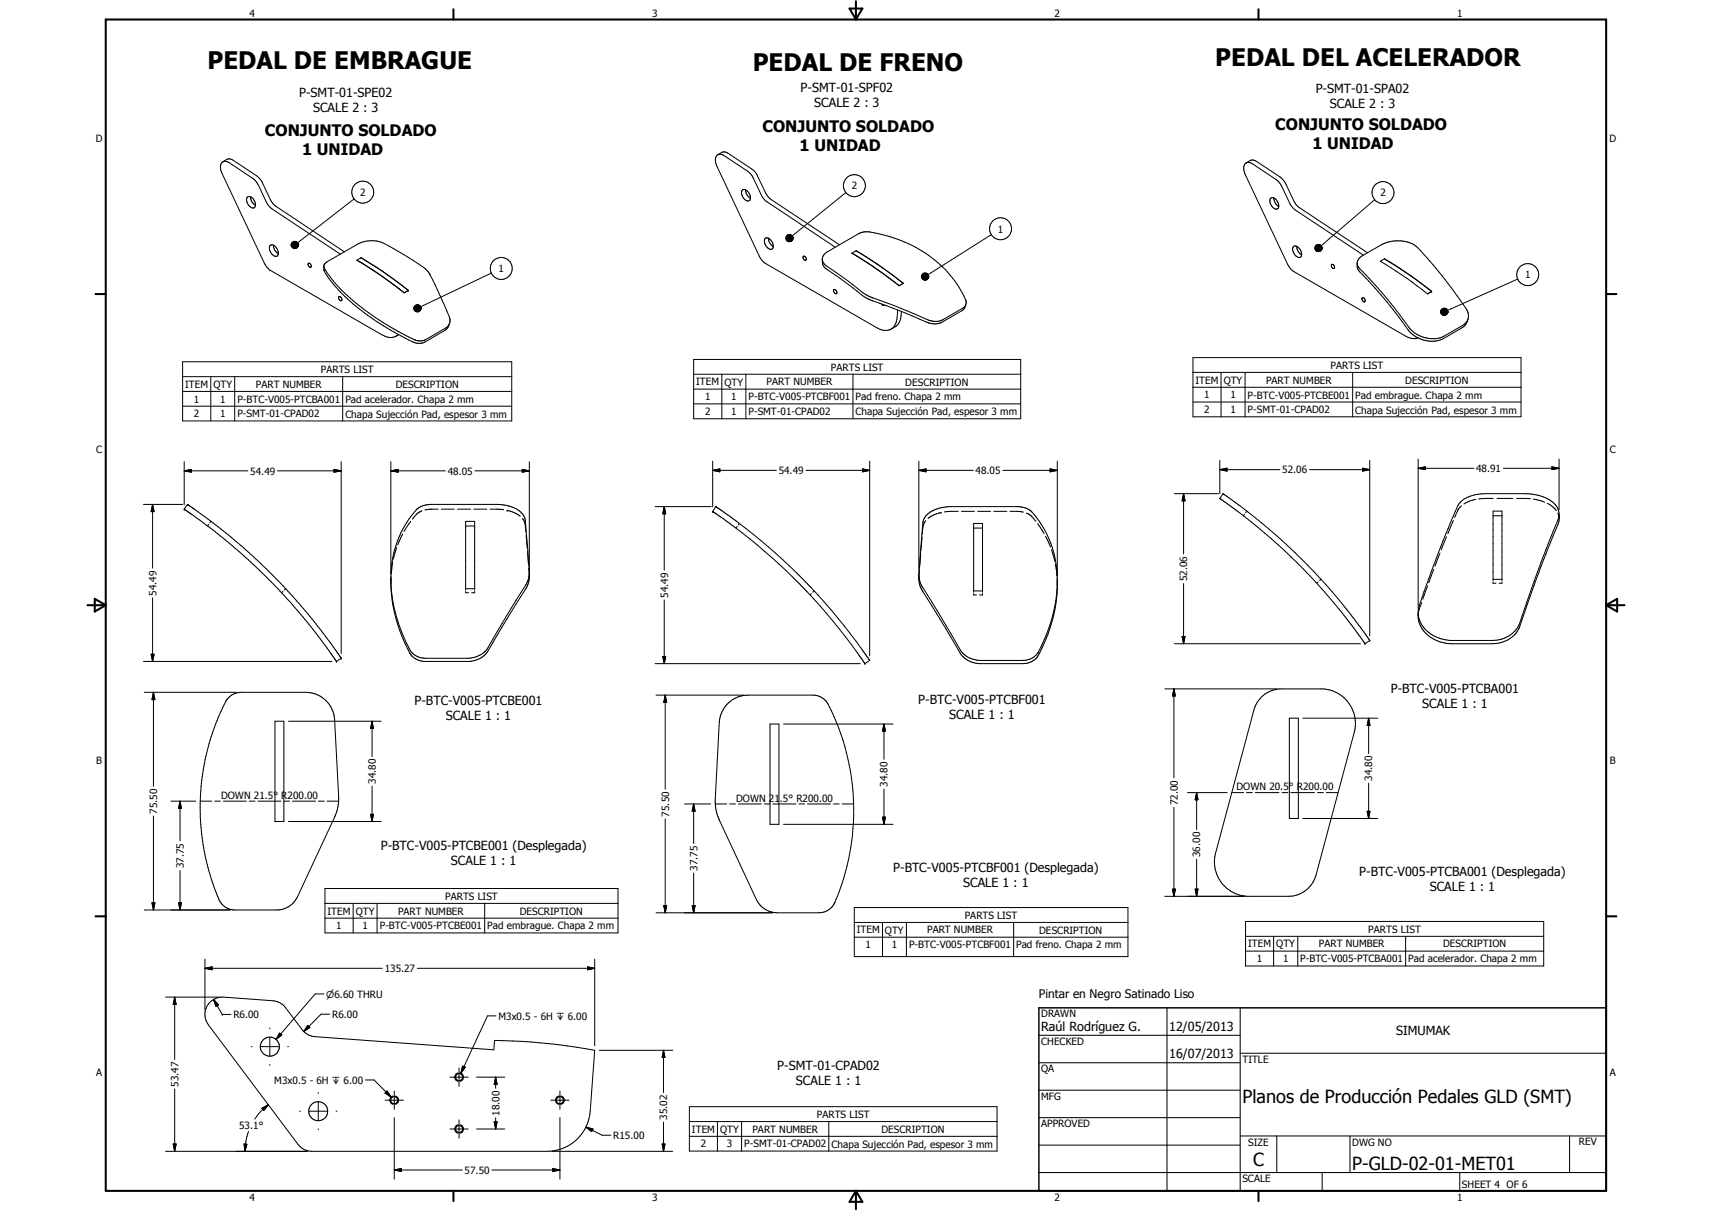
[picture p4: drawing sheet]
<svg xmlns="http://www.w3.org/2000/svg" width="594mm" height="420mm" viewBox="0 0 594 420" stroke-linecap="round" stroke-linejoin="round" font-family="sans-serif">
<defs><g id="words">
<g font-size="8.4">
<text x="72" y="23.9">PEDAL DE EMBRAGUE</text>
<text x="421.7" y="22.9">PEDAL DEL ACELERADOR</text>
<text x="261.2" y="24.5">PEDAL DE FRENO</text>
</g>
<g font-size="6.3">
<text x="431.1" y="382.8">Planos de Producción Pedales GLD (SMT)</text>
<text x="434.8" y="404.7">C</text>
<text x="469.2" y="406">P-GLD-02-01-MET01</text>
</g>
<g font-size="5.5">
<text x="91.9" y="47.2">CONJUNTO SOLDADO</text>
<text x="264.6" y="45.6">CONJUNTO SOLDADO</text>
<text x="442.5" y="45.2">CONJUNTO SOLDADO</text>
<text x="104.8" y="53.8">1 UNIDAD</text>
<text x="277.5" y="52.2">1 UNIDAD</text>
<text x="455.4" y="51.8">1 UNIDAD</text>
</g>
<g font-size="4.4">
<text x="103.8" y="33.5">P-SMT-01-SPE02</text>
<text x="277.8" y="32">P-SMT-01-SPF02</text>
<text x="456.6" y="32.2">P-SMT-01-SPA02</text>
<text x="108.6" y="38.7">SCALE 2 : 3</text>
<text x="282.5" y="37.2">SCALE 2 : 3</text>
<text x="461.5" y="37.4">SCALE 2 : 3</text>
<text x="143.8" y="244.6">P-BTC-V005-PTCBE001</text>
<text x="318.6" y="244.1">P-BTC-V005-PTCBF001</text>
<text x="482.6" y="240.5">P-BTC-V005-PTCBA001</text>
<text x="493.5" y="245.7">SCALE 1 : 1</text>
<text x="154.7" y="249.9">SCALE 1 : 1</text>
<text x="329.4" y="249.4">SCALE 1 : 1</text>
<text x="132.1" y="295">P-BTC-V005-PTCBE001 (Desplegada)</text>
<text x="156.5" y="300.2">SCALE 1 : 1</text>
<text x="309.9" y="302.4">P-BTC-V005-PTCBF001 (Desplegada)</text>
<text x="471.7" y="303.8">P-BTC-V005-PTCBA001 (Desplegada)</text>
<text x="334.2" y="307.6">SCALE 1 : 1</text>
<text x="496.1" y="309.1">SCALE 1 : 1</text>
<text x="361.3" y="357.5">Raúl Rodríguez G.</text>
<text x="405.7" y="357.7">12/05/2013</text>
<text x="484.5" y="359.1">SIMUMAK</text>
<text x="269.7" y="371.2">P-SMT-01-CPAD02</text>
<text x="405.7" y="367.2">16/07/2013</text>
<text x="276.2" y="376.4">SCALE 1 : 1</text>
</g>
<text font-size="4.1" x="360.5" y="346.2">Pintar en Negro Satinado Liso</text>
<g font-size="3.5">
<text x="86.6" y="5.8">4</text>
<text x="226.3" y="5.8">3</text>
<text x="365.9" y="5.8">2</text>
<text x="505.6" y="5.8">1</text>
<text x="33.3" y="49.4">D</text>
<text x="558.5" y="49.4">D</text>
<text x="295.6" y="65.7">2</text>
<text x="125" y="68">2</text>
<text x="479" y="68.2">2</text>
<text x="346.2" y="80.7">1</text>
<text x="173" y="94.4">1</text>
<text x="529.2" y="96.6">1</text>
<text x="111.3" y="129.5">PARTS LIST</text>
<text x="288.3" y="128.6">PARTS LIST</text>
<text x="461.7" y="128">PARTS LIST</text>
<text x="64.3" y="134.5">ITEM</text>
<text x="74" y="134.6">QTY</text>
<text x="88.8" y="134.5">PART NUMBER</text>
<text x="137.3" y="134.6">DESCRIPTION</text>
<text x="241.6" y="133.7">ITEM</text>
<text x="251.4" y="133.8">QTY</text>
<text x="266" y="133.7">PART NUMBER</text>
<text x="314.1" y="133.8">DESCRIPTION</text>
<text x="414.9" y="133.1">ITEM</text>
<text x="424.6" y="133.1">QTY</text>
<text x="439.3" y="133.1">PART NUMBER</text>
<text x="487.6" y="133.1">DESCRIPTION</text>
<text x="67.3" y="139.7">1</text>
<text x="76.4" y="139.7">1</text>
<text x="82.4" y="139.7">P-BTC-V005-PTCBA001</text>
<text x="119.8" y="139.7">Pad acelerador. Chapa 2 mm</text>
<text x="244.7" y="138.9">1</text>
<text x="253.7" y="138.9">1</text>
<text x="253.7" y="144">1</text>
<text x="259.8" y="138.9">P-BTC-V005-PTCBF001</text>
<text x="296.9" y="138.9">Pad freno. Chapa 2 mm</text>
<text x="417.9" y="138.2">1</text>
<text x="417.9" y="143.4">2</text>
<text x="427" y="138.2">1</text>
<text x="427" y="143.3">1</text>
<text x="432.9" y="138.3">P-BTC-V005-PTCBE001</text>
<text x="432.9" y="143.4">P-SMT-01-CPAD02</text>
<text x="470.3" y="138.3">Pad embrague. Chapa 2 mm</text>
<text x="470.3" y="143.5">Chapa Sujección Pad, espesor 3 mm</text>
<text x="67.3" y="144.8">2</text>
<text x="76.4" y="144.8">1</text>
<text x="82.4" y="144.8">P-SMT-01-CPAD02</text>
<text x="119.8" y="144.9">Chapa Sujección Pad, espesor 3 mm</text>
<text x="244.7" y="144">2</text>
<text x="259.8" y="144">P-SMT-01-CPAD02</text>
<text x="296.9" y="144.1">Chapa Sujección Pad, espesor 3 mm</text>
<text x="33.4" y="157.3">C</text>
<text x="558.6" y="157.3">C</text>
<text x="86.9" y="164.6">54.49</text>
<text x="155.4" y="164.6">48.05</text>
<text x="270.2" y="164.5">54.49</text>
<text x="338.5" y="164.5">48.05</text>
<text x="445" y="164.3">52.06</text>
<text x="512.2" y="163.7">48.91</text>
<text x="412" y="201.7" transform="rotate(-90 412 201.7)">52.06</text>
<text x="54.3" y="206.6" transform="rotate(-90 54.3 206.6)">54.49</text>
<text x="231.8" y="207.4" transform="rotate(-90 231.8 207.4)">54.49</text>
<text x="33.4" y="265.2">B</text>
<text x="558.6" y="265.2">B</text>
<text x="130.4" y="271.9" transform="rotate(-90 130.4 271.9)">34.80</text>
<text x="308" y="272.9" transform="rotate(-90 308 272.9)">34.80</text>
<text x="429" y="274.2">DOWN 20.5° R200.00</text>
<text x="476.2" y="270.9" transform="rotate(-90 476.2 270.9)">34.80</text>
<text x="76.7" y="277.1">DOWN 21.5° R200.00</text>
<text x="255.4" y="278.1">DOWN 21.5° R200.00</text>
<text x="408.7" y="279.3" transform="rotate(-90 408.7 279.3)">72.00</text>
<text x="54.6" y="282.3" transform="rotate(-90 54.6 282.3)">75.50</text>
<text x="232.1" y="283.3" transform="rotate(-90 232.1 283.3)">75.50</text>
<text x="416.5" y="297.3" transform="rotate(-90 416.5 297.3)">36.00</text>
<text x="63.7" y="301.2" transform="rotate(-90 63.7 301.2)">37.75</text>
<text x="242" y="302.2" transform="rotate(-90 242 302.2)">37.75</text>
<text x="113.7" y="317.3">ITEM</text>
<text x="123.4" y="317.3">QTY</text>
<text x="138.1" y="317.3">PART NUMBER</text>
<text x="154.5" y="312.2">PARTS LIST</text>
<text x="180.4" y="317.3">DESCRIPTION</text>
<text x="116.7" y="322.4">1</text>
<text x="125.8" y="322.4">1</text>
<text x="131.8" y="322.4">P-BTC-V005-PTCBE001</text>
<text x="169.1" y="322.5">Pad embrague. Chapa 2 mm</text>
<text x="297.3" y="323.8">ITEM</text>
<text x="307.1" y="323.9">QTY</text>
<text x="321.7" y="323.8">PART NUMBER</text>
<text x="334.8" y="318.7">PARTS LIST</text>
<text x="360.6" y="323.9">DESCRIPTION</text>
<text x="474.8" y="323.6">PARTS LIST</text>
<text x="300.4" y="329">1</text>
<text x="309.4" y="329">1</text>
<text x="315.5" y="329">P-BTC-V005-PTCBF001</text>
<text x="352.6" y="329.1">Pad freno. Chapa 2 mm</text>
<text x="433.1" y="328.7">ITEM</text>
<text x="442.9" y="328.7">QTY</text>
<text x="457.7" y="328.7">PART NUMBER</text>
<text x="500.8" y="328.7">DESCRIPTION</text>
<text x="436.2" y="333.8">1</text>
<text x="445.2" y="333.8">1</text>
<text x="451.2" y="333.8">P-BTC-V005-PTCBA001</text>
<text x="488.6" y="333.9">Pad acelerador. Chapa 2 mm</text>
<text x="133.5" y="337.2">135.27</text>
<text x="81" y="353.3">R6.00</text>
<text x="115.3" y="353.1">R6.00</text>
<text x="173" y="353.7">M3x0.5 - 6H x 6.00</text>
<text x="361.3" y="353">DRAWN</text>
<text x="361.3" y="362.5">CHECKED</text>
<text x="431.1" y="368.7">TITLE</text>
<text x="33.4" y="373.2">A</text>
<text x="61.9" y="377" transform="rotate(-90 61.9 377)">53.47</text>
<text x="95.2" y="376">M3x0.5 - 6H x 6.00</text>
<text x="361.3" y="372.1">QA</text>
<text x="558.6" y="373.2">A</text>
<text x="361.3" y="381.6">MFG</text>
<text x="173.3" y="387.1" transform="rotate(-90 173.3 387.1)">18.00</text>
<text x="231.6" y="388.5" transform="rotate(-90 231.6 388.5)">35.02</text>
<text x="283.5" y="387.8">PARTS LIST</text>
<text x="83" y="391.7">53.1°</text>
<text x="212.8" y="395.1">R15.00</text>
<text x="240.1" y="392.9">ITEM</text>
<text x="249.9" y="393">QTY</text>
<text x="261.1" y="392.9">PART NUMBER</text>
<text x="305.9" y="393">DESCRIPTION</text>
<text x="361.3" y="391.1">APPROVED</text>
<text x="243.2" y="398.1">2</text>
<text x="252.3" y="398.1">3</text>
<text x="258.2" y="398.1">P-SMT-01-CPAD02</text>
<text x="288.5" y="398.2">Chapa Sujección Pad, espesor 3 mm</text>
<text x="433.1" y="397.5">SIZE</text>
<text x="469.2" y="397.5">DWG NO</text>
<text x="547.9" y="397.4">REV</text>
<text x="161.2" y="407.2">57.50</text>
<text x="431.1" y="410.2">SCALE</text>
<text x="507.3" y="412.3">SHEET 4 OF 6</text>
<text x="86.6" y="416.7">4</text>
<text x="226.3" y="416.7">3</text>
<text x="365.9" y="416.7">2</text>
<text x="505.6" y="416.7">1</text>
</g>
<text font-size="3.3" x="113.2" y="346.1">n6.60 THRU</text>
</g></defs>
<g fill="none" stroke="#000" stroke-width=".35">
<path d="M77.3 56.1a3 3 0 0 0-.2 4.1l14.6 31.1 1 1.5 .9 .9 38.9 22.4a4.6 4.6 0 0 0 5.7-.1M77.3 56.1l.9-.2 1.3 .5 8.8 6 1.4 1.9 2.9 6.2 1.5 1.8 24 15.9M77.3 56.1l2-1 1.3 .3 8.5 5.6 1.8 2 3.1 6.6 1.2 1.6 24.3 16.2M249.1 53.7l1.7-1 1.2 .1 8.8 5.8 1.6 1.6 3.4 7 1.5 1.8 24 15.9M432.4 56.5a3 3 0 0 0-.3 4.1l14.7 31.1 1 1.5 1 .9 38.7 22.4a5.3 5.3 0 0 0 4.6 .8M432.4 56.5l.9-.2 1 .3 9.1 6.2 1.2 1.5 3.1 6.6 1.5 1.7 23.9 15.9M432.4 56.5a2.78 2.78 0 0 1 3.3-.7l8.5 5.6 .9 .9 1.1 1.6 2.7 5.7 1.7 2.2 23.9 15.9M85.7 68.5l.2-.1a2.04 2.04 0 0 1 2.6 1.7 1.39 1.39 0 0 1-.5 2.1 2.91 2.91 0 0 1-2.3-3.7zM87 68.3a3.3 3.3 0 0 0 1.6 2.9M122.9 69l-19.7 15.2M257.6 65.9a1.68 1.68 0 0 1 2.3 1.1 1.68 1.68 0 0 1-.2 2.7 2.74 2.74 0 0 1-2.1-3.8zM258.7 65.9a3.2 3.2 0 0 0 1.7 2.9"/>
<path d="M293.5 66.8l-18.6 15M440.8 68.9a1.53 1.53 0 0 1 2.4 .9 1.66 1.66 0 0 1-.1 2.8 2.86 2.86 0 0 1-2.3-3.7zM442.1 68.7a3.3 3.3 0 0 0 1.6 2.9M477 69.3l-18.5 16M93.6 85.3l.2-.2a2.16 2.16 0 0 1 2.7 2.1 1.11 1.11 0 0 1 0 1.2 1.11 1.11 0 0 1-1.1 .5 3 3 0 0 1-1.8-3.6zM94.9 85.1a3.3 3.3 0 0 0 1.7 2.9M101 84.8l2.5 .2-2.5 .1zM101 85.1l2.5-.1-2.4 .4zM101 85h2.5M101.1 84.6l2.4 .4-2.5-.2zM101.1 85.4l2.4-.4-2.3 .6zM101.2 84.3l2.3 .7-2.4-.4z"/>
<path d="M101.2 85.6l2.3-.6-2.1 .9zM101.4 84.1l.2-.2 1.9 1.1zM101.4 84.1l2.1 .9-2.3-.7zM101.4 85.9l2.1-.9-1.9 1zM101.6 83.9l.2-.1 1.7 1.2zM101.6 86l1.9-1-1.7 1.1zM101.8 83.8l.3-.1 1.4 1.3zM101.8 86.1l1.7-1.1-1.4 1.2zM102.1 83.7h.3l1.1 1.3zM102.1 86.2l1.4-1.2-1.1 1.2zM102.4 83.7l1.1 1.3zM102.6 83.8l.9 1.2z"/>
<path d="M102.9 83.9l.6 1.1zM103.1 84l.4 1zM103.2 84.2l.3 .8zM103.4 84.5l.1 .5zM103.5 85l-1.1 1.2zM103.5 85l-.9 1.2zM103.5 85l-.6 1.1zM103.5 85l-.4 .9zM103.5 85l-.3 .7zM103.5 85l-.1 .5zM103.5 85v.3zM107.1 91.3a.88 .88 0 0 1 .8 .5 .88 .88 0 0 1-.2 1 1.05 1.05 0 0 1-.6-1.5z"/>
<path d="M112.4 92.7a48.2 48.2 0 0 0 14.4 15l7.3 4.9 9 5a4.8 4.8 0 0 0 4.6 .2l6.9-3.9a3 3 0 0 0 1.3-4l-4.9-11.1-1.9-3.8-.9-1.1a84.2 84.2 0 0 0-14.9-9.4 10.4 10.4 0 0 0-9.2 .2l-10.6 6.1-1.1 1.1a5 5 0 0 0 1.7 4.7 62.4 62.4 0 0 0 13.4 12.7 100.6 100.6 0 0 0 15.9 9.4 4.4 4.4 0 0 0 4 0l6.8-4a3.5 3.5 0 0 0 1.8-2.5M123.9 90.3l1.8 1.1M125.7 91.4l-1.9-1.1 1.5-.9 7.3 4.7 7.3 5.3M125.7 91.4l5.5 3.5M131.2 94.9l3.6 2.6M134.8 97.5l5.4 4.1M136.3 96.6l3.6 2.7M139.9 99.3l1.8 1.5-1.5 .8M139.9 99.4l1.8 1.4-1.5 .8M170.5 94.7l-24.5 11.7M265.6 82.7a1.68 1.68 0 0 1 2.2 1.1 1.61 1.61 0 0 1-.4 2.7 2.86 2.86 0 0 1-1.8-3.8zM266.7 82.6a3.2 3.2 0 0 0 1.6 3"/>
<path d="M272.7 82.5l2.5 .1-2.5 .2zM272.7 82.8l2.5-.2-2.5 .4zM272.7 82.6h2.5M272.7 82.2l2.5 .4-2.5-.1zM272.7 83l2.5-.4-2.3 .7zM272.9 82l2.3 .6-2.5-.4zM272.9 83.3l2.3-.7-2.2 .9zM273 81.8l.2-.2 2 1zM273 81.8l2.2 .8-2.3-.6zM273 83.5l2.2-.9-2 1.1zM273.2 81.6l.3-.2 1.7 1.2zM273.2 83.7l2-1.1-1.7 1.2z"/>
<path d="M273.5 81.4h.2l1.5 1.2zM273.5 83.8l1.7-1.2-1.5 1.3zM273.7 81.4l1.5 1.2zM273.7 83.9l1.5-1.3zM274 81.4h.3l.9 1.2zM274.3 81.4l.9 1.2zM274.5 81.5l.7 1.1zM274.7 81.7l.5 .9zM274.9 81.9l.3 .7zM275 82.1l.2 .5zM275.2 82.6l-.9 1.2-.3 .1zM275.2 82.6l-.9 1.2z"/>
<path d="M275.2 82.6l-.7 1.1zM275.2 82.6l-.5 1zM275.2 82.6l-.3 .8zM275.2 82.6l-.2 .5zM275.2 82.6v.3zM278.7 89l.5-.1 .5 .6a.47 .47 0 0 1 0 .7 .47 .47 0 0 1-.6 0l-.4-.5zM285.3 90a3.4 3.4 0 0 0 1.8 3.6l4.4 3 7.9 6 1.9 1.2 10.9 4 9.3 4 2.1 .5a5.4 5.4 0 0 0 3.3-.5l7.1-4.1 .7-.8 .4-1.2M286.5 87.8l11.4-6.7a6.2 6.2 0 0 1 4.1-.6 43.3 43.3 0 0 1 31.9 21.1l1.2 2.4 .1 1.3a1.99 1.99 0 0 1-1.2 1.6l-6.8 4a5.4 5.4 0 0 1-3.8 .5l-22.2-8.8-12.6-9.1a6.3 6.3 0 0 1-3-2.6 2.53 2.53 0 0 1 .9-3.1zM289.8 85.8l-24-16-1.4-1.8-3.2-6.5-.8-1.3-9.1-6.2a1.82 1.82 0 0 0-2.4-.2 1.82 1.82 0 0 0-.6 2.2l.3 1.4 14.9 31.5 1 1.5 1.3 1.1 38.4 22.2a4.2 4.2 0 0 0 6.6-1.4l.5-2.1 .2-2.7M295.6 87.8l1.9 1.1M299.2 90.1l5.6 3.6M304.4 91.6l-7.3-4.6-1.5 .8 9.2 5.9"/>
<path d="M304.4 91.6l5.4 3.9M304.4 91.6l3.6 2.6M304.8 93.7l3.6 2.7M304.8 93.7l7.2 5.4 1.5-.8M309.8 95.5l1.8 1.4M309.8 95.5l3.7 2.8M310.2 97.7l1.8 1.4M312 99.1h.1M313.4 98.3h.1M313.4 98.3l-1.4 .8M319.7 95.8l2.5 .2-2.5 .1zM319.7 96.1l2.5-.1-2.4 .4z"/>
<path d="M319.7 95.9h2.5M319.8 95.5l2.4 .5-2.5-.2zM319.8 96.4l2.4-.4-2.3 .6zM319.9 95.3l.2-.2 2.1 .9zM319.9 95.3l2.3 .7-2.4-.5zM319.9 96.6l2.3-.6-2.1 .8zM320.1 95.1l.2-.2 1.9 1.1zM320.1 96.8l2.1-.8-1.9 1zM320.3 94.9l.2-.1 1.7 1.2zM320.3 97l1.9-1-1.7 1.1zM320.5 94.8l.3-.1 1.4 1.3zM320.5 97.1l1.7-1.1-1.4 1.2z"/>
<path d="M320.8 94.7h.3l1.1 1.3zM320.8 97.2l1.4-1.2-1.1 1.2zM321.1 94.7h.2l.9 1.3zM321.3 94.7l.9 1.3zM321.6 94.9l.6 1.1zM321.8 95l.4 1zM322 95.2l.2 .8zM322.1 95.4l.1 .6zM322.2 96l-1.1 1.2zM322.2 96l-.9 1.2zM322.2 96l-.6 1.1zM322.2 96l-.4 .9z"/>
<path d="M322.2 96l-.2 .7zM322.2 96l-.1 .5zM322.2 96v.2zM344 81.4l-21.9 13.9M448.9 85.5a2.5 2.5 0 0 1 2.6 3.5 1.54 1.54 0 0 1-2.4-.9 2.14 2.14 0 0 1-.2-2.6zM450 85.5v.3a3.5 3.5 0 0 0 1.7 2.6M456.3 85.9l2.5 .2-2.5 .1zM456.3 86.2l2.5-.1-2.5 .4zM456.3 86.1h2.5M456.3 85.7l2.5 .4-2.5-.2zM456.3 86.5l2.5-.4-2.4 .6zM456.4 85.4l2.4 .7-2.5-.4z"/>
<path d="M456.4 86.7l2.4-.6-2.2 .8zM456.6 85.2l.2-.2 2 1.1zM456.6 85.2l2.2 .9-2.4-.7zM456.6 86.9l2.2-.8-2 1zM456.8 85l.3-.1 1.7 1.2zM456.8 87.1l2-1-1.7 1.1zM457.1 84.9l.2-.1 1.5 1.3zM457.1 87.2l1.7-1.1-1.5 1.2zM457.3 84.8l1.5 1.3zM457.3 87.3l1.5-1.2zM457.6 84.8l1.2 1.3zM457.8 84.9l1 1.2z"/>
<path d="M458.1 85l.7 1.1zM458.3 85.1l.5 1zM458.5 85.3l.3 .8zM458.6 85.6l.2 .5zM458.8 86.1l-1.2 1.2zM458.8 86.1l-1 1.1zM458.8 86.1l-.7 1.1zM458.8 86.1l-.5 .9zM458.8 86.1l-.3 .7zM458.8 86.1l-.2 .5zM458.8 86.1l-.1 .3zM462 91.8a.8 .8 0 0 1 1 .4 .8 .8 0 0 1-.2 1 1.12 1.12 0 0 1-.8-1.4z"/>
<path d="M470.9 91.6l.3 .7a203.2 203.2 0 0 1 18.7 22.4 10.5 10.5 0 0 0 11.2 1.9l6.5-3.7a3.9 3.9 0 0 0 1.2-5.8 133.3 133.3 0 0 0-18-22.1l-2.2-1-2.1-.4h-2.3l-2.7 .4-1.9 .8-6.7 3.8-1.4 1.3a3.1 3.1 0 0 0-.5 2.9l.2 .7a218.1 218.1 0 0 1 18.5 22.1 10.4 10.4 0 0 0 11.2 1.9l6.4-3.8a4.2 4.2 0 0 0 2.1-3M480.4 89.8l3.7 2.3M480.4 89.8l-1.4 .8 1.8 1.1a131.6 131.6 0 0 1 14.6 10.3l1.4-.9-5.4-4.1M480.4 89.8h.1M480.4 89.8l3.7 2.2M484.1 92.1l7.3 4.9M491.4 97l5.4 4.1-1.4 .8M526.7 96.8l-24.4 10.9M117.6 102.9a.85 .85 0 0 1 .9 .5 .85 .85 0 0 1-.1 1 1.05 1.05 0 0 1-.8-1.5zM138.3 116.1l-.9 .5M140.2 101.6h.1M143.6 106.8l2.4 .2-2.4 .1z"/>
<path d="M143.6 107.1l2.4-.1-2.4 .4zM143.6 107h2.4M143.6 106.6l2.4 .4-2.4-.2zM143.6 107.4l2.4-.4-2.2 .6zM143.8 106.3l2.2 .7-2.4-.4zM143.8 107.6l2.2-.6-2.1 .8zM143.9 106.1l.2-.1 1.9 1zM143.9 106.1l2.1 .9-2.2-.7zM143.9 107.8l2.1-.8-1.9 1zM144.1 106l.2-.2 1.7 1.2zM144.1 108l1.9-1-1.7 1.1zM144.3 105.8l.3-.1 1.4 1.3z"/>
<path d="M144.3 108.1l1.7-1.1-1.4 1.2zM144.6 105.7h.3l1.1 1.3zM144.6 108.2l1.4-1.2zM144.9 105.7l1.1 1.3zM145.2 105.8l.8 1.2zM145.4 105.9l.6 1.1zM145.6 106l.4 1zM145.8 106.2l.2 .8zM146 106.5v.5zM146 107l-.8 1.2h-.3zM146 107l-.8 1.2zM146 107l-.6 1.1z"/>
<path d="M146 107l-.4 .9zM146 107l-.2 .7zM146 107v.5zM146 107v.2zM289.3 100.5a.87 .87 0 0 1 .9 .4 .87 .87 0 0 1 0 1 .99 .99 0 0 1-.9-1.4zM305.9 105.5l.5 .5 .5-.2M312.8 108.1a5.8 5.8 0 0 1-2.2 5.3l-1.4 .8M472.6 103.4a.83 .83 0 0 1 1 .4 .83 .83 0 0 1-.2 1l-.8-.7zM499.9 108l2.5 .2-2.5 .1zM499.9 108.3l2.5-.1-2.5 .4zM499.9 108.2h2.5M499.9 107.8l2.5 .4-2.5-.2z"/>
<path d="M499.9 108.6l2.5-.4-2.3 .6zM500.1 107.5l2.3 .7-2.5-.4zM500.1 108.8l2.3-.6-2.2 .8zM500.2 107.3l.3-.2 1.9 1.1zM500.2 107.3l2.2 .9-2.3-.7zM500.2 109l2.2-.8-1.9 1zM500.5 107.1l.2-.1 1.7 1.2zM500.5 109.2l1.9-1-1.7 1.1zM500.7 107l.3-.1 1.4 1.3zM500.7 109.3l1.7-1.1-1.4 1.2zM501 106.9l1.4 1.3zM501 109.4l1.4-1.2-1.2 1.2z"/>
<path d="M501.2 106.9l1.2 1.3zM501.5 107l.9 1.2zM501.7 107.1l.7 1.1zM501.9 107.2l.5 1zM502.1 107.4l.3 .8zM502.3 107.7l.1 .5zM502.4 108.2l-1.2 1.2zM502.4 108.2l-.9 1.2zM502.4 108.2l-.7 1.1zM502.4 108.2l-.5 .9zM502.4 108.2l-.3 .7zM502.4 108.2l-.1 .5z"/>
<path d="M502.4 108.2v.3zM63.4 125.5h114.2v20.5h-114.2zM63.4 130.7h114.2M63.4 135.8h114.2M73.1 130.7v15.3M81.4 130.7v15.3M118.9 130.7v15.3M240.7 124.7h113.5v20.6h-113.5zM240.7 129.8h113.5M240.7 135h113.5M250.5 129.8v15.5M258.8 129.8v15.5"/>
<path d="M296 129.8v15.5M414 124.1h113.8v20.5h-113.8zM414 129.2h113.8M414 134.4h113.8M414 139.5h113.8M423.7 129.2v15.4M432 129.2v15.4M469.4 129.2v15.4M63.4 140.9h114.2M240.7 140.1h113.5M423.3 159.8v11.5M475.3 159.8v60.8"/>
<path d="M492.1 159.3v51.8M541 159.3v17.6M49.8 175h13.7M53 175l.5 2.5h-1.1zM53 175v22.1M63.9 163.4l2.5-.5v.9zM63.9 163.4h22.1M63.9 160.2v14.8M65.1 175l10.6 7.8a203.8 203.8 0 0 1 28.1 26.6l7.7 9.4 6.9 9.6-1.7 1-5-7-5.2-6.7a200.8 200.8 0 0 0-42.6-39zM96.3 163.4h22.1M115.9 162.9l2.5 .5-2.5 .4zM118.4 160.2v66.6"/>
<path d="M135.6 163.4l2.6-.5v.9zM135.6 160.2v39M135.6 163.4h19M146.4 177.3l-1.8 1.1-1.5 1.7M152.1 176.7l-4.6 .2M153.2 176.7h4.4M158.8 176.7h4.5M164.4 176.7h4.5M164.8 163.4h18.9M170 176.7l4.7 .1M176 177.1l2.4 .7 2 1.2M180.4 179l.1 .1"/>
<path d="M181.2 162.9l2.5 .5-2.5 .4zM181.3 179.9l.8 1.4 .4 3.1M183.7 160.2l-.2 41.5-1.1 2.7-13 21.3a7.7 7.7 0 0 1-6.7 3.8h-15.5a6.4 6.4 0 0 1-5.8-4.5 51.9 51.9 0 0 1-5.8-22.8M227.3 175.8h19.5M230.5 175.8l.5 2.5h-1zM230.5 175.8v22.1M247.3 163.2l2.5-.5v1zM247.3 163.2h22.1M247.3 160v15.8M248.4 175.8h.1M248.4 175.8l-1.1 1.6 6.1 4.4a194.9 194.9 0 0 1 22.4 19.2 202.4 202.4 0 0 1 23.7 28.4l.6 .9 1.7-1.1M248.5 175.8l4 2.8a201 201 0 0 1 49.3 50.5"/>
<path d="M279.7 163.2h22.1M299.3 162.7l2.5 .5-2.5 .5zM301.8 160v67.5M318.8 163.2l2.5-.5v1zM318.8 160v37.8M318.8 163.2h18.9M326.6 177.8l-2.5 .8-2 1.2M332.5 177.4l-4.7 .2M333.6 177.4h4.5M339.3 177.4h4.4M344.9 177.4h4.5M348 163.2h18.9"/>
<path d="M350.5 177.4l4.5 .3M356.1 178.1l1.4 .6 1.9 2.1M364.4 162.7l2.5 .5-2.5 .5zM366.9 160v42.1M407.5 171.3h15.3M410.7 171.3l.5 2.5h-1zM410.7 171.3v20.9M423.3 162.9l2.5-.5v1zM423.3 162.9h20.9M424.4 171.3l.6 .4a197.2 197.2 0 0 1 31 26.7l10.2 11.7 9.1 12.1-1.6 1.2-1.6-2.3a201.3 201.3 0 0 0-48.8-48.2zM431.9 178.4l-.4 .5M432.7 177.3l-.4 .6"/>
<path d="M454.4 162.9h20.9M472.8 162.4l2.5 .5-2.5 .5zM492.1 162.5l2.5-.5v.9zM492.1 162.5h19.3M506.3 174.7a12.2 12.2 0 0 1 9.1-3.4h13.6a14.4 14.4 0 0 1 11 4.1l1 2.4-.1 3.2a596.9 596.9 0 0 0-14 37.4 10 10 0 0 1-9.2 5h-14.2a11.3 11.3 0 0 1-11.3-8.7v-3a339.4 339.4 0 0 1 14.1-37zM507.1 175.5l-1.1 1.4-1.2 2.6M512.1 173.3l-1.6 .4-2.5 1.1M513.2 173.1h.1M518.1 178.9h3.1M518.2 172.9l-5 .2M519.5 172.9h5.5M521.7 162.5h19.3"/>
<path d="M526.3 172.9l4.8 .1M532.1 173.1l3.9 1.1M536.9 174.6l1.4 .8 1.8 1.8M538.5 162l2.5 .5-2.5 .4zM540.6 178.1l.4 1.6M541 178.7l-.1 .9a631.6 631.6 0 0 0-14.1 37.9 10.3 10.3 0 0 1-9.1 4.7h-14.3a11.1 11.1 0 0 1-11.3-9.5M72.4 181.9l-.4 .6M73.2 180.9l-.4 .5M136.3 195l-.5 4.1M137.7 190l-1.2 4M139.7 185.3l-1.7 3.7M142.5 180.9l-2.3 3.5"/>
<path d="M161.6 182.5h3.1M182.6 185.6l.4 4.6M183 191.4l.4 4.6M183.5 197.1l.2 2.4M183.7 199.2l-.3 1.5-.9 2.1-6.7 10.8-6.4 11a8.4 8.4 0 0 1-6.7 3.8h-15.4a6.6 6.6 0 0 1-6.1-5 60.6 60.6 0 0 1-4.9-14.9l-.7-7M183.7 198l-1.4-17.4-.3-1.1a9 9 0 0 0-7.8-4.4l-24.8-.1-2.6 .4-2.2 1.3a34 34 0 0 0-7.4 13.4l-1.1 4.8-.5 7.3M255.8 182.7l-.4 .5M256.6 181.6l-.4 .6M318.8 199.9l.4 1.9 .7 1.5 13.2 22a8.2 8.2 0 0 0 7.3 3.9h14.5a6.6 6.6 0 0 0 6.3-4.7 57.9 57.9 0 0 0 5.1-16l.6-4.9M319.1 197.9l-.3 2.3M319.5 192.2l-.4 4.6M319.9 186.4l-.3 4.6"/>
<path d="M321.2 180.7l-.9 1.9-.2 2.6M337.9 183.2h3M360.1 181.7l2.2 3.5M362.8 186.1l1.7 3.7M364.9 190.8l1.1 3.9M366.2 195.7l.6 4.2M366.9 199.7a36.6 36.6 0 0 0-1.8-9.8 32 32 0 0 0-7.9-13l-1.9-.8-2.2-.3h-23.3a10.8 10.8 0 0 0-9.1 4.1l-.5 1.4-1.1 15.2a12.3 12.3 0 0 0 0 6l.9 2.5 13.1 21.5a8.3 8.3 0 0 0 6.7 3.8h15.5a6 6 0 0 0 5.1-3 55.9 55.9 0 0 0 6.4-20.9l.1-5.5M497.5 197.6l-1.7 4.5M499.7 191.9l-1.8 4.5M501.9 186.2l-1.8 4.6M504.3 180.6l-1.9 4.5M53 207.4v22.1"/>
<path d="M98.2 205.2l-.5 .5M99.2 204.3l-.5 .4M135.7 200.2l-.1 2M161.6 204.3h3.1M161.6 204.7v-23.8h3.1v23.8M161.6 205.2v.5h1M164.7 205.2v.5h-1M230.5 208.2v22.1M281.6 206l-.5 .4M282.5 205l-.4 .5M337.9 205.5v-23.9h3v23.9M337.9 205h3"/>
<path d="M337.9 206v.4h1M340.9 206v.4h-1M366.9 202.1v.8M410.7 202.5v20.9M457.4 201.9l-.5 .5M458.4 201l-.5 .5M492.2 212.9l-.1 .2M493.3 209l-1 3.1M495.4 203.3l-1.7 4.6M518.1 201.5v-24.2h3.1v24.2M518.1 201h3.1M518.1 201.9v.5h1"/>
<path d="M521.2 201.9v.5h-1M49.8 229.5h65.4M52.4 227h1.1l-.5 2.5zM227.3 230.3h71.2M230 227.8h1l-.5 2.5zM301.8 229.1v.1M404.2 239h39M407.4 239l.5 2.5h-1zM407.4 239v30.9M407.5 223.4h64.6M410.2 220.9h1l-.5 2.5zM475.3 222.2h.1"/>
<path d="M50.1 240.2h31.9M53.2 240.2l.6 2.5h-1.1zM53.2 240.2v32.6M79 242.4l1-1a6 6 0 0 1 3.6-1.2h22.5a10.1 10.1 0 0 1 10 9.5l1.4 26.7-.4 4.2-1 2.9-13.2 28.3a8.1 8.1 0 0 1-4.9 3.7l-1.5 .2h-15.4a6.2 6.2 0 0 1-5.3-4.2 78.9 78.9 0 0 1-6-24.3 80.5 80.5 0 0 1 8.7-44.2zM95.4 250.2h3.1v34.8h-3.1zM100.1 250.2h32.2M129.1 250.2l.5 2.5h-1zM129.1 250.2v12.3M227.7 241.2h30.3M230.8 241.2l.5 2.5h-1zM230.8 241.2v32.6M252.4 244.3a10 10 0 0 1 7.2-3.1h22.5a6 6 0 0 1 5.3 3.3 79.6 79.6 0 0 1 1.6 69.8 6 6 0 0 1-4.8 2.4h-14.5a8.2 8.2 0 0 1-7.2-4.6l-12.9-27.6-1-2.9-.4-4.2 1.4-26.7a10.6 10.6 0 0 1 2.8-6.4z"/>
<path d="M267.2 251.2h3.1v34.8h-3.1zM271.9 251.2h38M306.7 251.2l.5 2.5h-1zM306.7 251.2v12.2M437.7 241.9l1.2-1.1 2-1.1 3.1-.7h15.1a12 12 0 0 1 10.8 15.1l-13.2 49.5a9.9 9.9 0 0 1-9.7 7.4h-14.3a12 12 0 0 1-11-14.5l13.4-50.1a9.7 9.7 0 0 1 2.6-4.5zM447.4 249.2h3.1v34.8h-3.1zM452.1 249.2h26M474.9 249.2l.5 2.5h-1zM474.9 249.2v12.3M59.3 278h8.6M62.5 278l.4 2.5h-.9zM62.5 278v13.7"/>
<path d="M69.5 278h4M74.5 278h2M77.5 278h8M86.5 278h2M89.5 278h8M98.5 278h2M101.5 278h8M110.5 278h2M113.5 278h4M129.1 272.8v12.2M237.5 278.9h9.1M240.7 278.9l.5 2.5h-1z"/>
<path d="M240.7 278.9v13.8M248.2 278.9h4M253.2 278.9h2M256.2 278.9h8M265.2 278.9h2M268.2 278.9h8M277.2 278.9h2M280.2 278.9h8M289.2 278.9h2M292.2 278.9h4M306.7 273.7v12.3M412.1 275h13.7"/>
<path d="M415.2 275l.5 2.5h-1zM415.2 275v12.8M427.4 275h4.1M432.6 275h2M435.6 275h8.2M444.9 275h2M447.9 275h8.2M457.1 275h2.1M460.2 275h4.1M474.9 271.7v12.3M53.2 283.1v32.6M100.1 285h32.2"/>
<path d="M128.6 282.5h1l-.5 2.5zM230.8 284.1v32.6M271.9 286h38M306.2 283.5h1l-.5 2.5zM407.4 280.1v30.9M415.2 298.1v12.9M452.1 284h26M474.4 281.5h1l-.5 2.5zM50.1 315.7h29.8M52.7 313.2h1.1l-.6 2.5zM62 313.2h.9l-.4 2.5zM62.5 302v13.7"/>
<path d="M112.8 308.3h101.7v15.4h-101.7zM112.8 313.4h101.7M112.8 318.6h101.7M122.5 313.4v10.3M130.8 313.4v10.3M168.2 313.4v10.3M227.7 316.7h40.4M230.3 314.2h1l-.5 2.5zM240.2 314.2h1l-.5 2.5zM240.7 302.9v13.8M296.5 314.9h94.9v17h-94.9zM404.2 311h27.6"/>
<path d="M406.9 308.5h1l-.5 2.5zM414.7 308.5h1l-.5 2.5zM432.2 319.7h103.5v15.5h-103.5zM71.1 336l2.5-.6v1.1zM71.1 332.8v17.6M71.1 336h61.6M144.8 336h61.6M203.9 335.4l2.5 .6-2.5 .5zM206.4 332.8v30M296.5 320h94.9M296.5 325.2h94.9M306.2 320v11.9"/>
<path d="M314.5 320v11.9M351.7 320v11.9M432.2 324.9h103.5M432.2 330h103.5M442 324.9v10.3M450.3 324.9v10.3M487.8 324.9v10.3M57.4 345.9h18.5M60.6 345.9l.5 2.6h-1zM60.6 345.9v21.7M72.7 347.9a6 6 0 0 1 4.8-2l17.3 1.3 1.6 .4 2.4 1.6 6.1 8.1a6.2 6.2 0 0 0 4.3 2.4l62.2 4.5 .2-3.2a206.6 206.6 0 0 1 34.8 3.4l-1.6 21.2a15 15 0 0 1-14.9 13.9h-81.7a6.1 6.1 0 0 1-4.8-2.5l-31.1-41.4a6 6 0 0 1 .4-7.7zM74.1 346.8l1.7 1.9-.9 .5z"/>
<path d="M74.1 346.8l3 5.2M77.1 352h.1M77.1 352h3M93.6 356.7v.3M93.6 360v6.3M97 358.4l.8 .7-2 1.5zM106.8 355.8l.7 .7-2.1 1.4zM112.4 344.8h-3l-13.6 15.8M114.4 351.9h-3l-6 6M172.1 352.5h-2.9l-9.3 19.9M360.5 359.2h69.9M405 349.7v63.5"/>
<path d="M430.4 349.7v63.5M60.6 377.8v21.7M87.2 363.1h.3M90.5 363.1h6.3M93.6 369.3v.3M99.8 363.1h.3M110.4 379.1v.2M126.8 374.7h3l6 6M133.6 379.2l.7-.7 1.5 2.2zM136.8 378.5v6.4M156.1 373.7h6.4M158.9 372.3a1.51 1.51 0 0 0-1.1 1.4 1.51 1.51 0 0 0 1.1 1.5"/>
<path d="M159.3 370.5v6.4M159.8 372.3a1.51 1.51 0 0 1 1 1.4 1.51 1.51 0 0 1-1 1.5M160.5 369.9l1 .4-1.6 2.1zM165.3 373.7h9.9M172 373.7l.5 2.5h-1zM172 373.7v3.9M194.3 378.5v6.4M208 364.4h25.4M230.2 364.4l.6 2.5h-1zM230.2 364.4v14.7M360.5 368.7h69.9M360.5 378.2h69.9"/>
<path d="M430.4 365.4h127M57.4 399.5h49.2M60.1 396.9h1l-.5 2.6zM84.7 396.9l1 .1-.7 2.5zM86.2 392.5l-.9 3.5-.3 3.5M90.9 384.5l2.2-1.2-1.6 2zM93.1 383.3l-2.7 2.4-2 2.6M104 385.5h.3M107.3 385.5h6.3M110.4 382.4v6.3M110.4 391.7v.3M116.6 385.5h.3"/>
<path d="M133.6 381.7h6.4M135.8 380.7a1.51 1.51 0 0 0 .5 2.5M136.3 380.3l-.5 .4M136.8 387.7v21.4M137.3 380.3a1.53 1.53 0 0 1 1 1.4 1.53 1.53 0 0 1-1 1.5M156.1 391.7h6.4M158.9 390.3a1.45 1.45 0 0 0-1.1 1.4 1.45 1.45 0 0 0 1.1 1.4M159.3 388.5v6.4M159.8 390.3a1.45 1.45 0 0 1 1 1.4 1.45 1.45 0 0 1-1 1.4M165.3 391.7h9.9M171.5 389.2h1l-.5 2.5zM172 387.9v3.8"/>
<path d="M191.1 381.7h6.4M191.5 399.5h41.9M193.8 380.3a1.51 1.51 0 0 0-1 1.4 1.51 1.51 0 0 0 1 1.5M194.3 387.7v21.4M194.7 380.3a1.51 1.51 0 0 1 1.1 1.4 1.51 1.51 0 0 1-1.1 1.5M203.3 391.1l2.5 .6-.5 .9zM203.3 391.1l5.7 2.8h3M229.8 396.9h1l-.6 2.6zM230.2 389.3v10.2M239.2 384h106.8v15.4h-106.8zM239.2 389.1h106.8M239.2 394.3h106.8"/>
<path d="M249 389.1v10.3M257.3 389.1v10.3M287.6 389.1v10.3M360.5 387.8h69.9M360.5 397.3h69.9M430.4 394.1h127M443.1 394.1v12.7M468.5 394.1v12.7M544.7 394.1v12.7M136.8 405.9l2.5-.5v1zM136.8 405.9h23.6M170.7 405.9h23.6"/>
<path d="M191.8 405.4l2.5 .5-2.5 .5zM360.5 406.8h196.9M458.8 406.8v6.4M506.6 406.8v6.4"/>
<circle cx="125.9" cy="66.7" r="3.8"/>
<circle cx="296.5" cy="64.4" r="3.8"/>
<circle cx="347.2" cy="79.4" r="3.8"/>
<circle cx="479.9" cy="66.8" r="3.8"/>
<circle cx="173.9" cy="93.1" r="3.8"/>
<circle cx="530.1" cy="95.3" r="3.8"/>
<circle cx="93.6" cy="363.1" r="3.3"/>
<circle cx="159.3" cy="373.7" r="1.23"/>
<circle cx="110.4" cy="385.5" r="3.3"/>
<circle cx="136.8" cy="381.7" r="1.22"/>
<circle cx="159.3" cy="391.7" r="1.24"/>
<circle cx="194.3" cy="381.7" r="1.24"/>
</g>
<g fill="#000">
<circle cx="125.3" cy="89.4" r=".18"/>
<circle cx="297.1" cy="87" r=".18"/>
<circle cx="141.7" cy="100.8" r=".18"/>
<circle cx="496.8" cy="101.1" r=".18"/>
<circle cx="63.9" cy="176.7" r=".18"/>
<circle cx="65.1" cy="175" r=".18"/>
<circle cx="176" cy="177.1" r=".18"/>
<circle cx="247.3" cy="177.4" r=".18"/>
<circle cx="247.3" cy="177.5" r=".18"/>
<circle cx="326.6" cy="177.8" r=".18"/>
<circle cx="183.5" cy="197.1" r=".18"/>
<circle cx="319.1" cy="197.9" r=".18"/>
<circle cx="116.7" cy="229.5" r=".18"/>
<circle cx="118.4" cy="228.4" r=".18"/>
<circle cx="300.1" cy="230.3" r=".18"/>
<circle cx="473.7" cy="223.3" r=".18"/>
<circle cx="475.3" cy="222.2" r=".18"/>
</g>
<g fill="none" stroke="#000" stroke-width=".71">
<path d="M36.7 6.8h520.7v406.4h-520.7zM157.3 3.2v3.6M294.8 3h4.4l-2.2 3.8zM297 .4v6.4M436.7 3.2v3.6M33.1 102h3.6M557.4 102h3.5M30.3 210h6.4M32.9 207.8l3.8 2.2-3.8 2.2zM557.4 210h6.3M557.4 210l3.8-2.2v4.4zM33.1 317.9h3.6"/>
<path d="M557.4 317.9h3.5M157.3 413.2v3.5M297 413.2v6.3M297 413.2l2.2 3.8h-4.4zM436.7 413.2v3.5"/>
</g>
<path d="M360.5 349.7h196.9v63.5h-196.9z" fill="none" stroke="#000" stroke-width=".51"/>
<g fill="#000">
<path d="M103.4 84.5l.1 .5zM103.2 84.2l.3 .8zM103.1 84l.4 1zM102.9 83.9l.6 1.1zM102.6 83.8l.9 1.2zM102.4 83.7l1.1 1.3zM102.1 83.7h.3l1.1 1.3zM101.8 83.8l.3-.1 1.4 1.3zM101.6 83.9l.2-.1 1.7 1.2zM101.4 84.1l.2-.2 1.9 1.1zM101.4 84.1l2.1 .9-2.3-.7zM101.2 84.3l2.3 .7-2.4-.4z"/>
<path d="M101.1 85.4l2.4-.4-2.3 .6zM101.2 85.6l2.3-.6-2.1 .9zM101.4 85.9l2.1-.9-1.9 1zM101.6 86l1.9-1-1.7 1.1zM101.8 86.1l1.7-1.1-1.4 1.2zM102.1 86.2l1.4-1.2-1.1 1.2zM103.5 85l-1.1 1.2zM103.5 85l-.9 1.2zM103.5 85l-.6 1.1zM103.5 85l-.4 .9zM103.5 85l-.3 .7zM103.5 85l-.1 .5z"/>
<path d="M103.5 85v.3zM275 82.1l.2 .5zM274.9 81.9l.3 .7zM274.7 81.7l.5 .9zM274.5 81.5l.7 1.1zM274.3 81.4l.9 1.2zM274 81.4h.3l.9 1.2zM273.7 81.4l1.5 1.2zM273.5 81.4h.2l1.5 1.2zM273.2 81.6l.3-.2 1.7 1.2zM273 81.8l.2-.2 2 1zM273 81.8l2.2 .8-2.3-.6z"/>
<path d="M272.9 82l2.3 .6-2.5-.4zM272.7 83l2.5-.4-2.3 .7zM272.9 83.3l2.3-.7-2.2 .9zM273 83.5l2.2-.9-2 1.1zM273.2 83.7l2-1.1-1.7 1.2zM273.5 83.8l1.7-1.2-1.5 1.3zM273.7 83.9l1.5-1.3zM275.2 82.6l-.9 1.2-.3 .1zM275.2 82.6l-.9 1.2zM275.2 82.6l-.7 1.1zM275.2 82.6l-.5 1zM275.2 82.6l-.3 .8z"/>
<path d="M275.2 82.6l-.2 .5zM275.2 82.6v.3zM322.1 95.4l.1 .6zM322 95.2l.2 .8zM321.8 95l.4 1zM321.6 94.9l.6 1.1zM321.3 94.7l.9 1.3zM321.1 94.7h.2l.9 1.3zM320.8 94.7h.3l1.1 1.3zM320.5 94.8l.3-.1 1.4 1.3zM320.3 94.9l.2-.1 1.7 1.2zM320.1 95.1l.2-.2 1.9 1.1z"/>
<path d="M319.9 95.3l.2-.2 2.1 .9zM319.9 95.3l2.3 .7-2.4-.5zM319.8 96.4l2.4-.4-2.3 .6zM319.9 96.6l2.3-.6-2.1 .8zM320.1 96.8l2.1-.8-1.9 1zM320.3 97l1.9-1-1.7 1.1zM320.5 97.1l1.7-1.1-1.4 1.2zM320.8 97.2l1.4-1.2-1.1 1.2zM322.2 96l-1.1 1.2zM322.2 96l-.9 1.2zM322.2 96l-.6 1.1zM322.2 96l-.4 .9z"/>
<path d="M322.2 96l-.2 .7zM322.2 96l-.1 .5zM322.2 96v.2zM458.6 85.6l.2 .5zM458.5 85.3l.3 .8zM458.3 85.1l.5 1zM458.1 85l.7 1.1zM457.8 84.9l1 1.2zM457.6 84.8l1.2 1.3zM457.3 84.8l1.5 1.3zM457.1 84.9l.2-.1 1.5 1.3zM456.8 85l.3-.1 1.7 1.2z"/>
<path d="M456.6 85.2l.2-.2 2 1.1zM456.6 85.2l2.2 .9-2.4-.7zM456.4 85.4l2.4 .7-2.5-.4zM456.3 86.5l2.5-.4-2.4 .6zM456.4 86.7l2.4-.6-2.2 .8zM456.6 86.9l2.2-.8-2 1zM456.8 87.1l2-1-1.7 1.1zM457.1 87.2l1.7-1.1-1.5 1.2zM457.3 87.3l1.5-1.2zM458.8 86.1l-1.2 1.2zM458.8 86.1l-1 1.1zM458.8 86.1l-.7 1.1z"/>
<path d="M458.8 86.1l-.5 .9zM458.8 86.1l-.3 .7zM458.8 86.1l-.2 .5zM458.8 86.1l-.1 .3zM146 106.5v.5zM145.8 106.2l.2 .8zM145.6 106l.4 1zM145.4 105.9l.6 1.1zM145.2 105.8l.8 1.2zM144.9 105.7l1.1 1.3zM144.6 105.7h.3l1.1 1.3zM144.3 105.8l.3-.1 1.4 1.3z"/>
<path d="M144.1 106l.2-.2 1.7 1.2zM143.9 106.1l.2-.1 1.9 1zM143.9 106.1l2.1 .9-2.2-.7zM143.8 106.3l2.2 .7-2.4-.4zM143.6 107.4l2.4-.4-2.2 .6zM143.8 107.6l2.2-.6-2.1 .8zM143.9 107.8l2.1-.8-1.9 1zM144.1 108l1.9-1-1.7 1.1zM144.3 108.1l1.7-1.1-1.4 1.2zM144.6 108.2l1.4-1.2zM146 107l-.8 1.2h-.3zM146 107l-.8 1.2z"/>
<path d="M146 107l-.6 1.1zM146 107l-.4 .9zM146 107l-.2 .7zM146 107v.5zM146 107v.2zM502.3 107.7l.1 .5zM502.1 107.4l.3 .8zM501.9 107.2l.5 1zM501.7 107.1l.7 1.1zM501.5 107l.9 1.2zM501.2 106.9l1.2 1.3zM501 106.9l1.4 1.3z"/>
<path d="M500.7 107l.3-.1 1.4 1.3zM500.5 107.1l.2-.1 1.7 1.2zM500.2 107.3l.3-.2 1.9 1.1zM500.2 107.3l2.2 .9-2.3-.7zM500.1 107.5l2.3 .7-2.5-.4zM499.9 108.6l2.5-.4-2.3 .6zM500.1 108.8l2.3-.6-2.2 .8zM500.2 109l2.2-.8-1.9 1zM500.5 109.2l1.9-1-1.7 1.1zM500.7 109.3l1.7-1.1-1.4 1.2zM501 109.4l1.4-1.2-1.2 1.2zM502.4 108.2l-1.2 1.2z"/>
<path d="M502.4 108.2l-.9 1.2zM502.4 108.2l-.7 1.1zM502.4 108.2l-.5 .9zM502.4 108.2l-.3 .7zM502.4 108.2l-.1 .5zM502.4 108.2v.3zM53 175l.5 2.5h-1.1zM63.9 163.4l2.5-.5v.9zM115.9 162.9l2.5 .5-2.5 .4zM135.6 163.4l2.6-.5v.9zM181.2 162.9l2.5 .5-2.5 .4zM230.5 175.8l.5 2.5h-1z"/>
<path d="M247.3 163.2l2.5-.5v1zM299.3 162.7l2.5 .5-2.5 .5zM318.8 163.2l2.5-.5v1zM364.4 162.7l2.5 .5-2.5 .5zM410.7 171.3l.5 2.5h-1zM423.3 162.9l2.5-.5v1zM472.8 162.4l2.5 .5-2.5 .5zM492.1 162.5l2.5-.5v.9zM538.5 162l2.5 .5-2.5 .4zM52.4 227h1.1l-.5 2.5zM230 227.8h1l-.5 2.5zM410.2 220.9h1l-.5 2.5z"/>
<path d="M53.2 240.2l.6 2.5h-1.1zM129.1 250.2l.5 2.5h-1zM230.8 241.2l.5 2.5h-1zM306.7 251.2l.5 2.5h-1zM407.4 239l.5 2.5h-1zM474.9 249.2l.5 2.5h-1zM415.2 275l.5 2.5h-1zM62.5 278l.4 2.5h-.9zM128.6 282.5h1l-.5 2.5zM240.7 278.9l.5 2.5h-1zM306.2 283.5h1l-.5 2.5zM474.4 281.5h1l-.5 2.5z"/>
<path d="M52.7 313.2h1.1l-.6 2.5zM62 313.2h.9l-.4 2.5zM230.3 314.2h1l-.5 2.5zM240.2 314.2h1l-.5 2.5zM406.9 308.5h1l-.5 2.5zM414.7 308.5h1l-.5 2.5zM71.1 336l2.5-.6v1.1zM203.9 335.4l2.5 .6-2.5 .5zM60.6 345.9l.5 2.6h-1zM74.1 346.8l1.7 1.9-.9 .5zM97 358.4l.8 .7-2 1.5zM106.8 355.8l.7 .7-2.1 1.4z"/>
<path d="M133.6 379.2l.7-.7 1.5 2.2zM160.5 369.9l1 .4-1.6 2.1zM172 373.7l.5 2.5h-1zM230.2 364.4l.6 2.5h-1zM60.1 396.9h1l-.5 2.6zM84.7 396.9l1 .1-.7 2.5zM90.9 384.5l2.2-1.2-1.6 2zM171.5 389.2h1l-.5 2.5zM203.3 391.1l2.5 .6-.5 .9zM229.8 396.9h1l-.6 2.6zM136.8 405.9l2.5-.5v1zM191.8 405.4l2.5 .5-2.5 .5z"/>
</g>
<path d="M101 85.2h2.5M272.7 82.8h2.5M319.7 96.2h2.5M456.3 85.9h2.5M143.6 106.8h2.4M143.6 107.2h2.4M499.9 108.4h2.5" fill="none" stroke="#000" stroke-width=".38"/>
<path d="M101 84.8h2.5M272.7 82.4h2.5M319.7 95.8h2.5M456.3 86.3h2.5M499.9 108h2.5" fill="none" stroke="#000" stroke-width=".42"/>
<use href="#words"/>
</svg>
